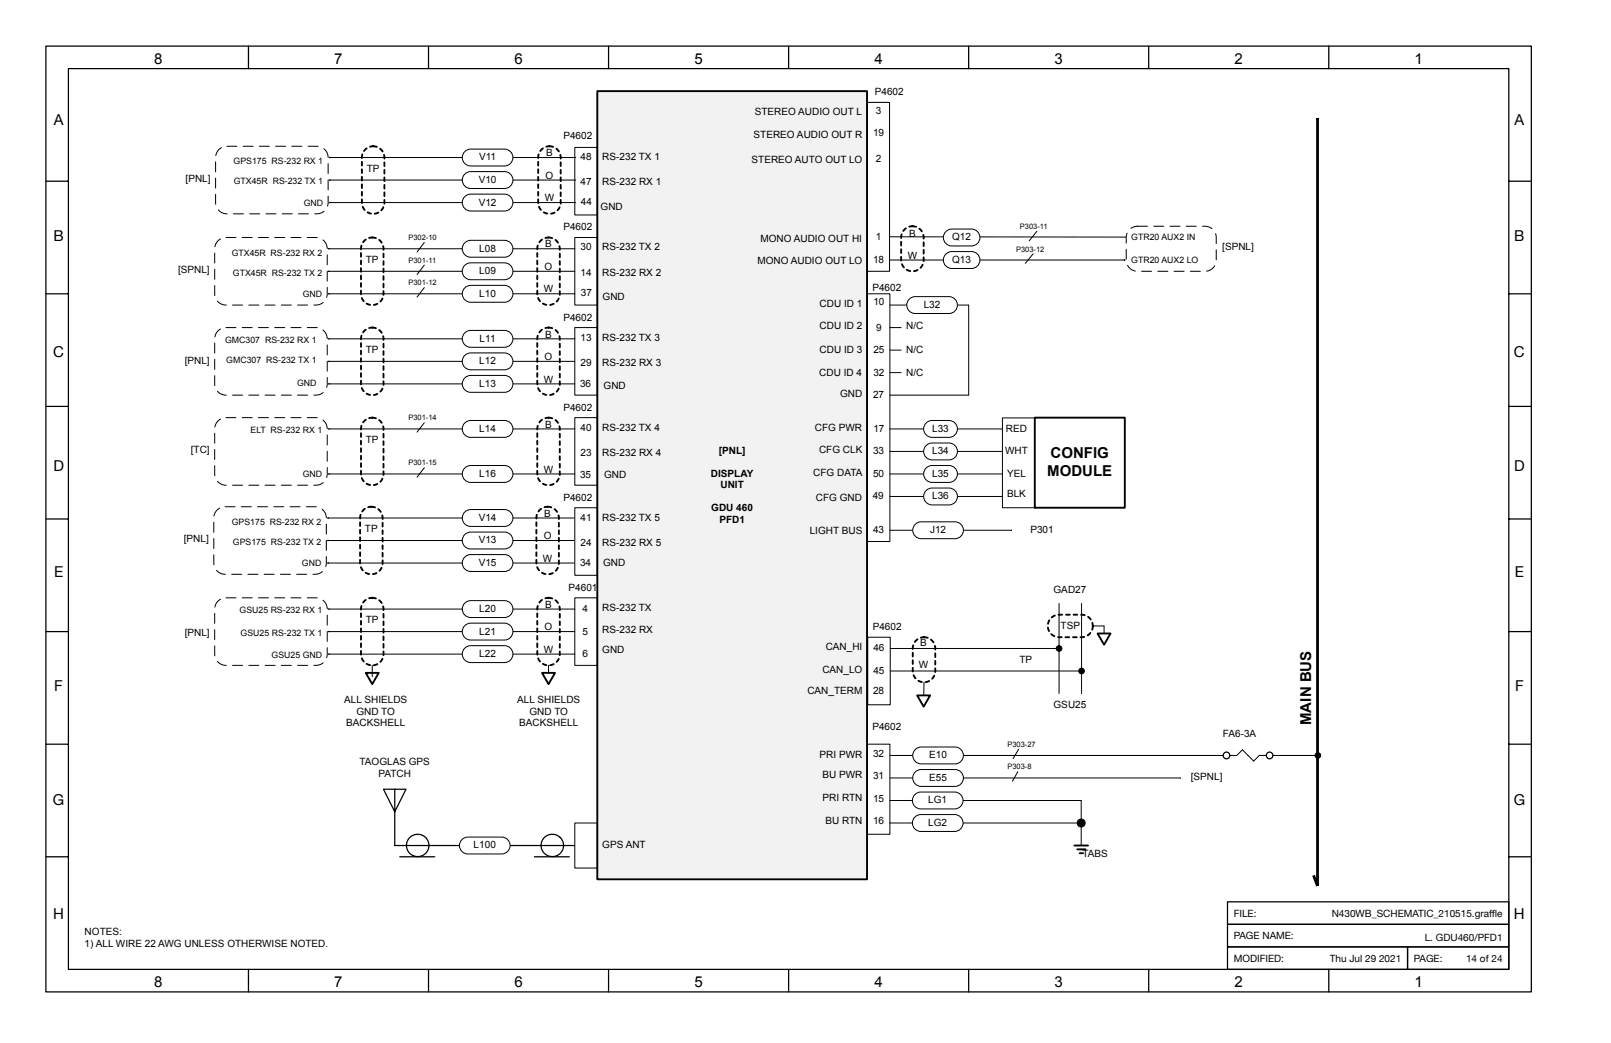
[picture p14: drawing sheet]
<svg xmlns="http://www.w3.org/2000/svg" width="432mm" height="279mm" viewBox="0 0 432 279" stroke-linecap="round" stroke-linejoin="round" font-family="sans-serif">
<defs><g id="words">
<g font-size="4">
<text x="41.3" y="17">8</text>
<text x="89.6" y="17">7</text>
<text x="137.9" y="17">6</text>
<text x="186.1" y="17">5</text>
<text x="234.4" y="17">4</text>
<text x="282.6" y="17">3</text>
<text x="330.9" y="17">2</text>
<text x="379.2" y="17">1</text>
<text x="14.4" y="33.5">A</text>
<text x="405.9" y="33.5">A</text>
<text x="14.3" y="64.5">B</text>
<text x="405.9" y="64.5">B</text>
<text x="14.3" y="95.5">C</text>
<text x="405.8" y="95.5">C</text>
<text x="281.6" y="122.8">CONFIG</text>
<text x="14.3" y="126.1">D</text>
<text x="280.7" y="127.6">MODULE</text>
<text x="405.8" y="126.1">D</text>
<text x="14.5" y="154.6">E</text>
<text x="406" y="154.6">E</text>
<text x="14.6" y="185.1">F</text>
<text x="406.1" y="185.1">F</text>
<text x="351.4" y="194.2" transform="rotate(-90 351.4 194.2)">MAIN BUS</text>
<text x="14.2" y="215.7">G</text>
<text x="405.7" y="215.7">G</text>
<text x="14.3" y="246.2">H</text>
<text x="405.8" y="246.2">H</text>
<text x="41.3" y="264.4">8</text>
<text x="89.6" y="264.4">7</text>
<text x="137.9" y="264.4">6</text>
<text x="186.1" y="264.4">5</text>
<text x="234.4" y="264.4">4</text>
<text x="282.6" y="264.4">3</text>
<text x="330.9" y="264.4">2</text>
<text x="379.2" y="264.4">1</text>
</g>
<g font-size="2.7">
<text x="234.5" y="25.5">P4602</text>
<text x="202.3" y="30.9">STEREO AUDIO OUT L</text>
<text x="234.8" y="30.5">3</text>
<text x="146.4" y="41.8">B</text>
<text x="151" y="37.3">P4602</text>
<text x="202" y="36.9">STEREO AUDIO OUT R</text>
<text x="234" y="36.5">19</text>
<text x="98.3" y="46">TP</text>
<text x="128.4" y="43">V11</text>
<text x="146.2" y="47.9">O</text>
<text x="155.6" y="43">48</text>
<text x="161.4" y="43">RS-232 TX 1</text>
<text x="201.5" y="43.6">STEREO AUTO OUT LO</text>
<text x="234.8" y="43.3">2</text>
<text x="49.7" y="48.7">[PNL]</text>
<text x="128.3" y="49">V10</text>
<text x="146" y="53.9">W</text>
<text x="155.6" y="49.7">47</text>
<text x="161.4" y="49.7">RS-232 RX 1</text>
<text x="128.3" y="55.1">V12</text>
<text x="155.7" y="55">44</text>
<text x="161" y="56.2">GND</text>
<text x="151" y="61.7">P4602</text>
<text x="203.8" y="64.8">MONO AUDIO OUT HI</text>
<text x="234.8" y="64.4">1</text>
<text x="243.7" y="63.4">B</text>
<text x="255.2" y="64.4">Q12</text>
<text x="98.1" y="70.4">TP</text>
<text x="128.5" y="67.4">L08</text>
<text x="146.1" y="66.3">B</text>
<text x="155.6" y="67.1">30</text>
<text x="161.4" y="67.1">RS-232 TX 2</text>
<text x="203" y="70.8">MONO AUDIO OUT LO</text>
<text x="234" y="70.4">18</text>
<text x="243.3" y="69.4">W</text>
<text x="255.2" y="70.4">Q13</text>
<text x="327.6" y="67.1">[SPNL]</text>
<text x="47.7" y="73.1">[SPNL]</text>
<text x="128.5" y="73.5">L09</text>
<text x="146" y="72.3">O</text>
<text x="155.6" y="73.8">14</text>
<text x="161.4" y="73.8">RS-232 RX 2</text>
<text x="233.8" y="77.9">P4602</text>
<text x="128.5" y="79.5">L10</text>
<text x="145.8" y="78.4">W</text>
<text x="155.7" y="79.2">37</text>
<text x="161.5" y="80.4">GND</text>
<text x="219.7" y="82.2">CDU ID 1</text>
<text x="234.1" y="81.8">10</text>
<text x="247.6" y="82.5">L32</text>
<text x="151" y="85.9">P4602</text>
<text x="219.7" y="88.2">CDU ID 2</text>
<text x="234.9" y="88.5">9</text>
<text x="242.9" y="88.2">N/C</text>
<text x="98.1" y="94.6">TP</text>
<text x="128.6" y="91.6">L11</text>
<text x="146.1" y="90.5">B</text>
<text x="155.6" y="91.2">13</text>
<text x="161.4" y="91.2">RS-232 TX 3</text>
<text x="219.7" y="94.6">CDU ID 3</text>
<text x="234.1" y="94.6">25</text>
<text x="242.9" y="94.6">N/C</text>
<text x="49.5" y="97.6">[PNL]</text>
<text x="128.5" y="97.6">L12</text>
<text x="146" y="96.6">O</text>
<text x="155.6" y="97.9">29</text>
<text x="161.4" y="97.9">RS-232 RX 3</text>
<text x="219.6" y="100.6">CDU ID 4</text>
<text x="234.1" y="100.6">32</text>
<text x="242.9" y="100.6">N/C</text>
<text x="128.5" y="103.6">L13</text>
<text x="145.8" y="102.6">W</text>
<text x="155.5" y="103.6">36</text>
<text x="161.8" y="104.3">GND</text>
<text x="225.2" y="106.3">GND</text>
<text x="234" y="106.6">27</text>
<text x="151" y="110">P4602</text>
<text x="98.1" y="118.7">TP</text>
<text x="128.5" y="115.7">L14</text>
<text x="146.1" y="114.5">B</text>
<text x="155.6" y="115.4">40</text>
<text x="161.4" y="115.4">RS-232 TX 4</text>
<text x="218.4" y="115.4">CFG PWR</text>
<text x="234.1" y="115.7">17</text>
<text x="249.9" y="115.7">L33</text>
<text x="269.6" y="115.7">RED</text>
<text x="51.1" y="121.4">[TC]</text>
<text x="155.6" y="122.1">23</text>
<text x="161.4" y="122.1">RS-232 RX 4</text>
<text x="192.7" y="121.6">[PNL]</text>
<text x="219.5" y="121.4">CFG CLK</text>
<text x="234" y="121.7">33</text>
<text x="249.9" y="121.7">L34</text>
<text x="269.4" y="121.7">WHT</text>
<text x="128.5" y="127.8">L16</text>
<text x="145.8" y="126.6">W</text>
<text x="155.5" y="128.1">35</text>
<text x="161.9" y="128.1">GND</text>
<text x="190.6" y="127.7">DISPLAY</text>
<text x="193.1" y="130.8">UNIT</text>
<text x="218" y="127.4">CFG DATA</text>
<text x="234" y="127.8">50</text>
<text x="249.9" y="127.8">L35</text>
<text x="269.9" y="127.8">YEL</text>
<text x="151" y="134.1">P4602</text>
<text x="190.7" y="136.9">GDU 460</text>
<text x="218.7" y="134.1">CFG GND</text>
<text x="233.9" y="133.7">49</text>
<text x="249.9" y="133.8">L36</text>
<text x="269.9" y="133">BLK</text>
<text x="97.8" y="142.6">TP</text>
<text x="128.3" y="139.6">V14</text>
<text x="145.9" y="138.4">B</text>
<text x="155.6" y="139.5">41</text>
<text x="161.4" y="139.5">RS-232 TX 5</text>
<text x="192.8" y="140">PFD1</text>
<text x="217" y="143.2">LIGHT BUS</text>
<text x="234" y="142.8">43</text>
<text x="249.3" y="142.8">J12</text>
<text x="276.2" y="142.8">P301</text>
<text x="49.3" y="145.3">[PNL]</text>
<text x="128.3" y="145.6">V13</text>
<text x="145.7" y="144.4">O</text>
<text x="155.6" y="146.2">24</text>
<text x="161.4" y="146.2">RS-232 RX 5</text>
<text x="128.3" y="151.6">V15</text>
<text x="145.5" y="150.5">W</text>
<text x="155.5" y="151.6">34</text>
<text x="161.7" y="151.6">GND</text>
<text x="152.4" y="158.3">P4601</text>
<text x="282.4" y="158.8">GAD27</text>
<text x="98.1" y="167">TP</text>
<text x="128.5" y="164">L20</text>
<text x="146.1" y="162.8">B</text>
<text x="156.2" y="164">4</text>
<text x="161.4" y="163.6">RS-232 TX</text>
<text x="49.5" y="170.3">[PNL]</text>
<text x="128.5" y="170">L21</text>
<text x="146" y="168.8">O</text>
<text x="156.2" y="170">5</text>
<text x="161.4" y="169.7">RS-232 RX</text>
<text x="233.9" y="168.8">P4602</text>
<text x="246.7" y="173">B</text>
<text x="284.3" y="168.5">TSP</text>
<text x="128.5" y="176">L22</text>
<text x="145.8" y="174.9">W</text>
<text x="156.2" y="176">6</text>
<text x="161.4" y="175">GND</text>
<text x="221.3" y="174.1">CAN_HI</text>
<text x="234.1" y="174.5">46</text>
<text x="246.3" y="179">W</text>
<text x="273.3" y="177.5">TP</text>
<text x="216.4" y="185.9">CAN_TERM</text>
<text x="220.4" y="180.2">CAN_LO</text>
<text x="234" y="185.8">28</text>
<text x="234.1" y="180.5">45</text>
<text x="92.3" y="188.3">ALL SHIELDS</text>
<text x="95.6" y="191.4">GND TO</text>
<text x="138.6" y="188.3">ALL SHIELDS</text>
<text x="141.9" y="191.4">GND TO</text>
<text x="282.4" y="189.6">GSU25</text>
<text x="92.8" y="194.5">BACKSHELL</text>
<text x="139.2" y="194.5">BACKSHELL</text>
<text x="233.8" y="195.5">P4602</text>
<text x="327.8" y="197.5">FA6-3A</text>
<text x="219.7" y="203.1">PRI PWR</text>
<text x="234" y="202.7">32</text>
<text x="249" y="203.2">E10</text>
<text x="96.4" y="205">TAOGLAS GPS</text>
<text x="101.5" y="208.1">PATCH</text>
<text x="220.4" y="208.4">BU PWR</text>
<text x="234" y="208.8">31</text>
<text x="249" y="209.2">E55</text>
<text x="319.2" y="208.9">[SPNL]</text>
<text x="220.5" y="214.5">PRI RTN</text>
<text x="234" y="214.8">15</text>
<text x="248.8" y="215.2">LG1</text>
<text x="221.2" y="220.8">BU RTN</text>
<text x="234" y="220.8">16</text>
<text x="248.8" y="221.3">LG2</text>
<text x="127" y="227.3">L100</text>
<text x="161.4" y="227.3">GPS ANT</text>
<text x="290.2" y="229.6">TABS</text>
<text x="330.7" y="245.6">FILE:</text>
<text x="356.9" y="245.6">N430WB_SCHEMATIC_210515.grafe</text>
<text x="399.2" y="245.6">f</text>
<text x="399.2" y="245.6">l</text>
<text x="22.7" y="250.5">NOTES:</text>
<text x="330.7" y="251.6">PAGE NAME:</text>
<text x="381.9" y="252">L. GDU460/PFD1</text>
<text x="22.7" y="253.6">1) ALL WIRE 22 AWG UNLESS OTHERWISE NOTED.</text>
<text x="330.7" y="257.6">MODIFIED:</text>
<text x="356.4" y="257.6">Thu Jul 29 2021</text>
<text x="378.9" y="257.6">PAGE:</text>
<text x="393" y="257.6">14 of 24</text>
</g>
<g font-size="2.3">
<text x="62.6" y="44">GPS175 RS-232 RX 1</text>
<text x="62.7" y="49.4">GTX45R RS-232 TX 1</text>
<text x="81.4" y="55.1">GND</text>
<text x="303.2" y="64.4">GTR20 AUX2 IN</text>
<text x="62.1" y="68.4">GTX45R RS-232 RX 2</text>
<text x="303.2" y="70.5">GTR20 AUX2 LO</text>
<text x="62.4" y="73.8">GTX45R RS-232 TX 2</text>
<text x="81.2" y="79.5">GND</text>
<text x="60.3" y="91.9">GMC307 RS-232 RX 1</text>
<text x="60.7" y="97.3">GMC307 RS-232 TX 1</text>
<text x="79.6" y="103.3">GND</text>
<text x="67.2" y="116">ELT RS-232 RX 1</text>
<text x="81.2" y="127.8">GND</text>
<text x="62.1" y="140.6">GPS175 RS-232 RX 2</text>
<text x="62.4" y="145.9">GPS175 RS-232 TX 2</text>
<text x="80.9" y="151.6">GND</text>
<text x="64.2" y="164.3">GSU25 RS-232 RX 1</text>
<text x="64.5" y="170.3">GSU25 RS-232 TX 1</text>
<text x="72.8" y="176.4">GSU25 GND</text>
</g>
<g font-size="2">
<text x="109.5" y="64.4">P302-10</text>
<text x="273.4" y="61.3">P303-11</text>
<text x="109.5" y="70.4">P301-11</text>
<text x="272.3" y="67.4">P303-12</text>
<text x="109.5" y="76.4">P301-12</text>
<text x="109.5" y="112.6">P301-14</text>
<text x="109.5" y="124.7">P301-15</text>
<text x="270" y="200.1">P303-27</text>
<text x="270" y="206.1">P303-8</text>
</g>
</g></defs>
<path d="M232.5 78.7h6v66.4h-6z" fill="none" stroke="#000" stroke-width=".27"/>
<path d="M154.1 160.1h6v18.1h-6z" fill="#fff"/>
<path d="M154.1 160.1h6v18.1h-6z" fill="none" stroke="#000" stroke-width=".27"/>
<path d="M105.8 226.5h48.3" fill="none" stroke="#000" stroke-width=".34"/>
<path d="M154.1 220.5h6v12h-6z" fill="#fff"/>
<path d="M154.1 220.5h6v12h-6z" fill="none" stroke="#000" stroke-width=".27"/>
<path d="M58.2 161.3a3 3 0 0 1 2.4-1.2h24.1a3 3 0 0 1 3 3.1v12a3 3 0 0 1-3 3h-24.1a3 3 0 0 1-3.1-3v-12l.1-.7z" fill="#fff"/>
<path d="M58.2 161.3a3 3 0 0 1 2.4-1.2h24.1a3 3 0 0 1 3 3.1v12a3 3 0 0 1-3 3h-24.1a3 3 0 0 1-3.1-3v-12l.1-.7z" fill="none" stroke="#000" stroke-width=".27" stroke-dasharray="2.7 1.7"/>
<path d="M154.1 39.5h6v18.1h-6z" fill="#fff"/>
<path d="M154.1 39.5h6v18.1h-6z" fill="none" stroke="#000" stroke-width=".27"/>
<path d="M154.1 63.6h6v18.1h-6z" fill="#fff"/>
<path d="M154.1 63.6h6v18.1h-6z" fill="none" stroke="#000" stroke-width=".27"/>
<path d="M154.1 87.8h6v18.1h-6z" fill="#fff"/>
<path d="M154.1 87.8h6v18.1h-6z" fill="none" stroke="#000" stroke-width=".27"/>
<path d="M154.1 111.9h6v18.1h-6z" fill="#fff"/>
<path d="M154.1 111.9h6v18.1h-6z" fill="none" stroke="#000" stroke-width=".27"/>
<path d="M154.1 136h6v18.1h-6z" fill="#fff"/>
<path d="M154.1 136h6v18.1h-6z" fill="none" stroke="#000" stroke-width=".27"/>
<path d="M232.6 170.7h6v18.1h-6z" fill="#fff"/>
<path d="M232.6 170.7h6v18.1h-6z" fill="none" stroke="#000" stroke-width=".27"/>
<path d="M232.5 199.4h6v24.1h-6z" fill="#fff"/>
<path d="M232.5 199.4h6v24.1h-6z" fill="none" stroke="#000" stroke-width=".27"/>
<path d="M232.4 27.4h6v45.3h-6z" fill="#fff"/>
<path d="M232.4 27.4h6v45.3h-6z" fill="none" stroke="#000" stroke-width=".27"/>
<path d="M160.1 24.4h72.3v211.1h-72.3z" fill="#f2f2f2"/>
<path d="M160.1 24.4h72.3v211.1h-72.3z" fill="none" stroke="#000" stroke-width=".5"/>
<g fill="none" stroke="#000" stroke-width=".27">
<path d="M238.6 63.4l65.6 .1M238.6 69.7h62.7M301.3 69.7h.2zM304.2 63.5h.2zM238.6 173.7h44.5M238.6 179.7h50.5M247.7 182.8l-.1 4.5M238.4 220.5h51.4v6"/>
<circle cx="283.9" cy="173.7" r=".75"/>
<circle cx="289.9" cy="179.7" r=".75"/>
</g>
<g fill="#000">
<circle cx="283.9" cy="173.7" r=".75"/>
<circle cx="289.9" cy="179.7" r=".75"/>
</g>
<path d="M245.3 171.8a3 3 0 0 1 3.4-.9 3 3 0 0 1 2 2.8v6a3 3 0 0 1-3 3.1 3 3 0 0 1-3.1-3.1v-6l.1-.7z" fill="none" stroke="#000" stroke-width=".5" stroke-dasharray="1 1"/>
<path d="M245.8 186.3h3.5l-1.7 3z" fill="#fff"/>
<path d="M245.8 186.3h3.5l-1.7 3z" fill="none" stroke="#000" stroke-width=".5"/>
<path d="M283.9 161.7v24.1M289.9 161.7v24.1M295.9 167.7v3" fill="none" stroke="#000" stroke-width=".27"/>
<path d="M281.5 165.8a3 3 0 0 1 2.4-1.1h6a3 3 0 0 1 3 3 3 3 0 0 1-3 3h-6a3 3 0 0 1-2.8-1.7 3 3 0 0 1 .4-3.2z" fill="none" stroke="#000" stroke-width=".5" stroke-dasharray="1 1"/>
<path d="M294.2 169.7h3.5l-1.8 3z" fill="#fff"/>
<path d="M294.2 169.7h3.5l-1.8 3z" fill="none" stroke="#000" stroke-width=".5"/>
<g fill="none" stroke="#000" stroke-width=".27">
<path d="M147 178.2v3.1M292.9 167.7h3M238.5 214.4h51.3v5"/>
<circle cx="289.8" cy="220.5" r="1.07"/>
</g>
<circle cx="289.8" cy="220.5" r="1.07" fill="#000"/>
<path d="M144.7 161.3a3 3 0 0 1 3.3-1 3 3 0 0 1 2 2.9v12a3 3 0 0 1-3 3 3 3 0 0 1-3-3v-12l.1-.7z" fill="none" stroke="#000" stroke-width=".5" stroke-dasharray="1 1"/>
<path d="M145.3 180.3h3.5l-1.8 3z" fill="#fff"/>
<path d="M145.3 180.3h3.5l-1.8 3z" fill="none" stroke="#000" stroke-width=".5"/>
<path d="M238.5 81.7h21.1v24.2M238.5 87.8h3M238.5 93.8h3M238.5 99.8h3M238.5 114.9h30.2M238.5 127h30.2M238.5 120.9h30.2M238.5 133h30.4" fill="none" stroke="#000" stroke-width=".27"/>
<path d="M268.7 112h9v24h-9z" fill="#fff"/>
<path d="M268.7 112h9v24h-9z" fill="none" stroke="#000" stroke-width=".27"/>
<path d="M277.4 111.9h24.1v24.1h-24.1z" fill="#fff"/>
<path d="M277.4 111.9h24.1v24.1h-24.1z" fill="none" stroke="#000" stroke-width=".5"/>
<path d="M88.1 66.6h.2zM88.1 72.7h.2zM88.3 66.6h65.8M88.3 72.7h65.8M88.1 90.8h.2zM88.1 96.8h.2zM88.3 90.8h65.8M88.3 96.8h65.8M88.1 114.9h.2zM88.3 114.9h65.8" fill="none" stroke="#000" stroke-width=".27"/>
<path d="M353.1 32v202.5" fill="none" stroke="#000" stroke-width=".75"/>
<path d="M353.1 32v-.3l.2 .3M352.1 234.5l1 2.8v-2.8" fill="none" stroke="#000" stroke-width=".75" stroke-linecap="butt"/>
<path d="M124.6 65l1-.5 .6-.1h9a2.26 2.26 0 0 1 2.3 2.2 2.26 2.26 0 0 1-2.3 2.3h-9a2.26 2.26 0 0 1-2.1-1.4 2.26 2.26 0 0 1 .5-2.5z" fill="#fff"/>
<path d="M124.6 65l1-.5 .6-.1h9a2.26 2.26 0 0 1 2.3 2.2 2.26 2.26 0 0 1-2.3 2.3h-9a2.26 2.26 0 0 1-2.1-1.4 2.26 2.26 0 0 1 .5-2.5z" fill="none" stroke="#000" stroke-width=".27"/>
<path d="M124.6 71.1l1-.6 .6-.1h9a2.26 2.26 0 0 1 2.3 2.3 2.26 2.26 0 0 1-2.3 2.2h-9a2.26 2.26 0 0 1-2.1-1.4 2.26 2.26 0 0 1 .5-2.4z" fill="#fff"/>
<path d="M124.6 71.1l1-.6 .6-.1h9a2.26 2.26 0 0 1 2.3 2.3 2.26 2.26 0 0 1-2.3 2.2h-9a2.26 2.26 0 0 1-2.1-1.4 2.26 2.26 0 0 1 .5-2.4z" fill="none" stroke="#000" stroke-width=".27"/>
<path d="M124.6 89.2l1-.6 .6-.1h9a2.26 2.26 0 0 1 2.3 2.3 2.26 2.26 0 0 1-2.3 2.2h-9a2.26 2.26 0 0 1-2.1-1.4 2.26 2.26 0 0 1 .5-2.4z" fill="#fff"/>
<path d="M124.6 89.2l1-.6 .6-.1h9a2.26 2.26 0 0 1 2.3 2.3 2.26 2.26 0 0 1-2.3 2.2h-9a2.26 2.26 0 0 1-2.1-1.4 2.26 2.26 0 0 1 .5-2.4z" fill="none" stroke="#000" stroke-width=".27"/>
<path d="M124.6 95.2l1-.6 .6-.1h9a2.26 2.26 0 0 1 2.3 2.3 2.26 2.26 0 0 1-2.3 2.3h-9a2.26 2.26 0 0 1-2.1-1.4 2.26 2.26 0 0 1 .5-2.5z" fill="#fff"/>
<path d="M124.6 95.2l1-.6 .6-.1h9a2.26 2.26 0 0 1 2.3 2.3 2.26 2.26 0 0 1-2.3 2.3h-9a2.26 2.26 0 0 1-2.1-1.4 2.26 2.26 0 0 1 .5-2.5z" fill="none" stroke="#000" stroke-width=".27"/>
<path d="M124.6 113.3l1-.6 .6-.1h9a2.26 2.26 0 0 1 2.3 2.3 2.26 2.26 0 0 1-2.3 2.3h-9a2.26 2.26 0 0 1-2.1-1.4 2.26 2.26 0 0 1 .5-2.5z" fill="#fff"/>
<path d="M124.6 113.3l1-.6 .6-.1h9a2.26 2.26 0 0 1 2.3 2.3 2.26 2.26 0 0 1-2.3 2.3h-9a2.26 2.26 0 0 1-2.1-1.4 2.26 2.26 0 0 1 .5-2.5z" fill="none" stroke="#000" stroke-width=".27"/>
<path d="M248.2 113.3l1-.6 .6-.1h4.6a2.26 2.26 0 0 1 2.2 2.3 2.26 2.26 0 0 1-2.2 2.3h-4.6a2.26 2.26 0 0 1-2.1-1.4 2.26 2.26 0 0 1 .5-2.5z" fill="#fff"/>
<path d="M248.2 113.3l1-.6 .6-.1h4.6a2.26 2.26 0 0 1 2.2 2.3 2.26 2.26 0 0 1-2.2 2.3h-4.6a2.26 2.26 0 0 1-2.1-1.4 2.26 2.26 0 0 1 .5-2.5z" fill="none" stroke="#000" stroke-width=".27"/>
<path d="M248.2 119.3l1-.5 .6-.1h4.6a2.26 2.26 0 0 1 2.2 2.2 2.26 2.26 0 0 1-2.2 2.3h-4.6a2.26 2.26 0 0 1-2.1-1.4 2.26 2.26 0 0 1 .5-2.5z" fill="#fff"/>
<path d="M248.2 119.3l1-.5 .6-.1h4.6a2.26 2.26 0 0 1 2.2 2.2 2.26 2.26 0 0 1-2.2 2.3h-4.6a2.26 2.26 0 0 1-2.1-1.4 2.26 2.26 0 0 1 .5-2.5z" fill="none" stroke="#000" stroke-width=".27"/>
<path d="M248.2 125.4l1-.6 .6-.1h4.6a2.26 2.26 0 0 1 2.2 2.3 2.26 2.26 0 0 1-2.2 2.2h-4.6a2.26 2.26 0 0 1-2.1-1.4 2.26 2.26 0 0 1 .5-2.4z" fill="#fff"/>
<path d="M248.2 125.4l1-.6 .6-.1h4.6a2.26 2.26 0 0 1 2.2 2.3 2.26 2.26 0 0 1-2.2 2.2h-4.6a2.26 2.26 0 0 1-2.1-1.4 2.26 2.26 0 0 1 .5-2.4z" fill="none" stroke="#000" stroke-width=".27"/>
<path d="M248.2 131.4l1-.6 .6-.1h4.6a2.26 2.26 0 0 1 2.2 2.3 2.26 2.26 0 0 1-2.2 2.3h-4.6a2.26 2.26 0 0 1-2.1-1.4 2.26 2.26 0 0 1 .5-2.5z" fill="#fff"/>
<path d="M248.2 131.4l1-.6 .6-.1h4.6a2.26 2.26 0 0 1 2.2 2.3 2.26 2.26 0 0 1-2.2 2.3h-4.6a2.26 2.26 0 0 1-2.1-1.4 2.26 2.26 0 0 1 .5-2.5z" fill="none" stroke="#000" stroke-width=".27"/>
<path d="M253.5 62l1-.6h.6h5.3a2.26 2.26 0 0 1 2.3 2.2 2.26 2.26 0 0 1-2.3 2.3h-5.3a2.26 2.26 0 0 1-2.1-1.4 2.26 2.26 0 0 1 .5-2.5z" fill="#fff"/>
<path d="M253.5 62l1-.6h.6h5.3a2.26 2.26 0 0 1 2.3 2.2 2.26 2.26 0 0 1-2.3 2.3h-5.3a2.26 2.26 0 0 1-2.1-1.4 2.26 2.26 0 0 1 .5-2.5z" fill="none" stroke="#000" stroke-width=".27"/>
<path d="M253.5 68.1l1-.6 .6-.1h5.3a2.26 2.26 0 0 1 2.3 2.3 2.26 2.26 0 0 1-2.3 2.2h-5.3a2.26 2.26 0 0 1-2.1-1.4 2.26 2.26 0 0 1 .5-2.4z" fill="#fff"/>
<path d="M253.5 68.1l1-.6 .6-.1h5.3a2.26 2.26 0 0 1 2.3 2.3 2.26 2.26 0 0 1-2.3 2.2h-5.3a2.26 2.26 0 0 1-2.1-1.4 2.26 2.26 0 0 1 .5-2.4zM238.6 202.4h89.3M329.6 202.4h1.9l1.5-1.5 3 3 1.5-1.5h1.9" fill="none" stroke="#000" stroke-width=".27"/>
<circle cx="340.3" cy="202.4" r=".89" fill="#fff"/>
<circle cx="340.3" cy="202.4" r=".89" fill="none" stroke="#000" stroke-width=".34"/>
<circle cx="328.7" cy="202.4" r=".89" fill="#fff"/>
<circle cx="328.7" cy="202.4" r=".89" fill="none" stroke="#000" stroke-width=".34"/>
<g fill="none" stroke="#000" stroke-width=".27">
<path d="M341.2 202.4h11.3"/>
<circle cx="353.2" cy="202.4" r=".75"/>
</g>
<circle cx="353.2" cy="202.4" r=".75" fill="#000"/>
<path d="M245.3 200.8l1-.6 .6-.1h9.1a2.26 2.26 0 0 1 2.2 2.3 2.26 2.26 0 0 1-2.2 2.2h-9.1a2.26 2.26 0 0 1-2.1-1.4 2.26 2.26 0 0 1 .5-2.4z" fill="#fff"/>
<path d="M238.6 208.4h77.8l-.2 .1M245.3 200.8l1-.6 .6-.1h9.1a2.26 2.26 0 0 1 2.2 2.3 2.26 2.26 0 0 1-2.2 2.2h-9.1a2.26 2.26 0 0 1-2.1-1.4 2.26 2.26 0 0 1 .5-2.4z" fill="none" stroke="#000" stroke-width=".27"/>
<path d="M245.3 206.8l1-.6 .6-.1h9.1a2.26 2.26 0 0 1 2.2 2.3 2.26 2.26 0 0 1-2.2 2.3h-9.1a2.26 2.26 0 0 1-2.1-1.4 2.26 2.26 0 0 1 .5-2.5z" fill="#fff"/>
<path d="M245.3 206.8l1-.6 .6-.1h9.1a2.26 2.26 0 0 1 2.2 2.3 2.26 2.26 0 0 1-2.2 2.3h-9.1a2.26 2.26 0 0 1-2.1-1.4 2.26 2.26 0 0 1 .5-2.5z" fill="none" stroke="#000" stroke-width=".27"/>
<path d="M245.2 212.8l1-.5 .6-.1h9.1a2.26 2.26 0 0 1 2.2 2.2 2.26 2.26 0 0 1-2.2 2.3h-9.1a2.26 2.26 0 0 1-2.1-1.4 2.26 2.26 0 0 1 .5-2.5z" fill="#fff"/>
<path d="M245.2 212.8l1-.5 .6-.1h9.1a2.26 2.26 0 0 1 2.2 2.2 2.26 2.26 0 0 1-2.2 2.3h-9.1a2.26 2.26 0 0 1-2.1-1.4 2.26 2.26 0 0 1 .5-2.5z" fill="none" stroke="#000" stroke-width=".27"/>
<path d="M245.2 218.9l1-.6 .6-.1h9.1a2.26 2.26 0 0 1 2.2 2.3 2.26 2.26 0 0 1-2.2 2.2h-9.1a2.26 2.26 0 0 1-2.1-1.4 2.26 2.26 0 0 1 .5-2.4z" fill="#fff"/>
<path d="M245.2 218.9l1-.6 .6-.1h9.1a2.26 2.26 0 0 1 2.2 2.3 2.26 2.26 0 0 1-2.2 2.2h-9.1a2.26 2.26 0 0 1-2.1-1.4 2.26 2.26 0 0 1 .5-2.4z" fill="none" stroke="#000" stroke-width=".27"/>
<path d="M58.7 64.3l1.2-.6 .7-.1h24.1a3 3 0 0 1 3 3v12.1a3 3 0 0 1-3 3h-24.1a3 3 0 0 1-3.1-3v-12.1a3 3 0 0 1 1.2-2.3z" fill="#fff"/>
<path d="M58.2 64.8a3 3 0 0 1 2.4-1.2h24.1a3 3 0 0 1 3 3v12.1a3 3 0 0 1-3 3h-24.1a3 3 0 0 1-3.1-3v-12.1l.1-.7z" fill="none" stroke="#000" stroke-width=".27" stroke-dasharray="2.7 1.7"/>
<path d="M58.7 112.5l1.2-.5 .7-.1h24.1a3 3 0 0 1 3 3v12.1a3 3 0 0 1-3 3h-24.1a3 3 0 0 1-3.1-3v-12.1a3 3 0 0 1 1.2-2.4z" fill="#fff"/>
<path d="M58.2 113a3 3 0 0 1 2.4-1.1h24.1a3 3 0 0 1 3 3v12.1a3 3 0 0 1-3 3h-24.1a3 3 0 0 1-3.1-3v-12.1l.1-.7z" fill="none" stroke="#000" stroke-width=".27" stroke-dasharray="2.7 1.7"/>
<path d="M88.1 163.2h.2zM88.1 169.2h.2zM88.3 163.2h65.8M88.3 169.2h65.8" fill="none" stroke="#000" stroke-width=".27"/>
<path d="M124.6 161.6l1-.6 .6-.1h9a2.26 2.26 0 0 1 2.3 2.3 2.26 2.26 0 0 1-2.3 2.2h-9a2.26 2.26 0 0 1-2.1-1.4 2.26 2.26 0 0 1 .5-2.4z" fill="#fff"/>
<path d="M124.6 161.6l1-.6 .6-.1h9a2.26 2.26 0 0 1 2.3 2.3 2.26 2.26 0 0 1-2.3 2.2h-9a2.26 2.26 0 0 1-2.1-1.4 2.26 2.26 0 0 1 .5-2.4z" fill="none" stroke="#000" stroke-width=".27"/>
<path d="M124.6 167.6l1-.6 .6-.1h9a2.26 2.26 0 0 1 2.3 2.3 2.26 2.26 0 0 1-2.3 2.3h-9a2.26 2.26 0 0 1-2.1-1.4 2.26 2.26 0 0 1 .5-2.5z" fill="#fff"/>
<path d="M88.1 175.2h.2zM88.3 175.2h65.8M124.6 167.6l1-.6 .6-.1h9a2.26 2.26 0 0 1 2.3 2.3 2.26 2.26 0 0 1-2.3 2.3h-9a2.26 2.26 0 0 1-2.1-1.4 2.26 2.26 0 0 1 .5-2.5z" fill="none" stroke="#000" stroke-width=".27"/>
<path d="M124.6 173.6l1-.6h.6h9a2.26 2.26 0 0 1 2.3 2.2 2.26 2.26 0 0 1-2.3 2.3h-9a2.26 2.26 0 0 1-2.1-1.4 2.26 2.26 0 0 1 .5-2.5z" fill="#fff"/>
<path d="M238.5 105.9h21.1M124.6 173.6l1-.6h.6h9a2.26 2.26 0 0 1 2.3 2.2 2.26 2.26 0 0 1-2.3 2.3h-9a2.26 2.26 0 0 1-2.1-1.4 2.26 2.26 0 0 1 .5-2.5z" fill="none" stroke="#000" stroke-width=".27"/>
<path d="M243.7 80.1l1-.6h.6h9.1a2.26 2.26 0 0 1 2.2 2.2 2.26 2.26 0 0 1-2.2 2.3h-9.1a2.26 2.26 0 0 1-2.1-1.4 2.26 2.26 0 0 1 .5-2.5z" fill="#fff"/>
<path d="M243.7 80.1l1-.6h.6h9.1a2.26 2.26 0 0 1 2.2 2.2 2.26 2.26 0 0 1-2.2 2.3h-9.1a2.26 2.26 0 0 1-2.1-1.4 2.26 2.26 0 0 1 .5-2.5z" fill="none" stroke="#000" stroke-width=".27"/>
<g fill="none" stroke="#000" stroke-width=".34">
<path d="M105.8 211.4h3l-3 6.1-3-6.1h3v15.1M107.2 229.5h9.3M143.2 229.5h9.4"/>
<circle cx="111.9" cy="226.5" r="3"/>
<circle cx="148" cy="226.5" r="3"/>
</g>
<path d="M123.8 224.9l1-.6 .6-.1h9.1a2.26 2.26 0 0 1 2.2 2.3 2.26 2.26 0 0 1-2.2 2.3h-9.1a2.26 2.26 0 0 1-2.1-1.4 2.26 2.26 0 0 1 .5-2.5z" fill="#fff"/>
<path d="M123.8 224.9l1-.6 .6-.1h9.1a2.26 2.26 0 0 1 2.2 2.3 2.26 2.26 0 0 1-2.2 2.3h-9.1a2.26 2.26 0 0 1-2.1-1.4 2.26 2.26 0 0 1 .5-2.5z" fill="none" stroke="#000" stroke-width=".27"/>
<path d="M302.5 61.7a3 3 0 0 1 2.4-1.1h18.1a3 3 0 0 1 3 3v6.1a3 3 0 0 1-3 3h-18.1a3 3 0 0 1-3-3v-6.1v-.7z" fill="#fff"/>
<path d="M302.5 61.7a3 3 0 0 1 2.4-1.1h18.1a3 3 0 0 1 3 3v6.1a3 3 0 0 1-3 3h-18.1a3 3 0 0 1-3-3v-6.1v-.7z" fill="none" stroke="#000" stroke-width=".27" stroke-dasharray="2.7 1.7"/>
<path d="M242.2 61.7a3 3 0 0 1 3.4-.9 3 3 0 0 1 2 2.8v6.1a3 3 0 0 1-3 3 3 3 0 0 1-3.1-3v-6.1l.1-.7z" fill="none" stroke="#000" stroke-width=".5" stroke-dasharray="1 1"/>
<path d="M58.2 88.9a3 3 0 0 1 2.4-1.1h24.1a3 3 0 0 1 3 3v12a3 3 0 0 1-3 3.1h-24.1a3 3 0 0 1-3.1-3.1v-12l.1-.7z" fill="#fff"/>
<path d="M58.2 88.9a3 3 0 0 1 2.4-1.1h24.1a3 3 0 0 1 3 3v12a3 3 0 0 1-3 3.1h-24.1a3 3 0 0 1-3.1-3.1v-12l.1-.7z" fill="none" stroke="#000" stroke-width=".27" stroke-dasharray="2.7 1.7"/>
<path d="M144.7 64.8a3 3 0 0 1 3.3-1 3 3 0 0 1 2 2.8v12.1a3 3 0 0 1-3 3 3 3 0 0 1-3-3v-12.1l.1-.7zM144.7 88.9a3 3 0 0 1 3.3-1 3 3 0 0 1 2 2.9v12a3 3 0 0 1-3 3.1 3 3 0 0 1-3-3.1v-12l.1-.7zM144.7 113a3 3 0 0 1 3.3-.9 3 3 0 0 1 2 2.8v12.1a3 3 0 0 1-3 3 3 3 0 0 1-3-3v-12.1l.1-.7z" fill="none" stroke="#000" stroke-width=".5" stroke-dasharray="1 1"/>
<path d="M88.1 127h.2zM88.3 127h65.8" fill="none" stroke="#000" stroke-width=".27"/>
<path d="M124.6 125.4l1-.6 .6-.1h9a2.26 2.26 0 0 1 2.3 2.3 2.26 2.26 0 0 1-2.3 2.2h-9a2.26 2.26 0 0 1-2.1-1.4 2.26 2.26 0 0 1 .5-2.4z" fill="#fff"/>
<path d="M88.1 102.8h.2zM88.3 102.8h65.8M124.6 125.4l1-.6 .6-.1h9a2.26 2.26 0 0 1 2.3 2.3 2.26 2.26 0 0 1-2.3 2.2h-9a2.26 2.26 0 0 1-2.1-1.4 2.26 2.26 0 0 1 .5-2.4z" fill="none" stroke="#000" stroke-width=".27"/>
<path d="M124.6 101.2l1-.5 .6-.1h9a2.26 2.26 0 0 1 2.3 2.2 2.26 2.26 0 0 1-2.3 2.3h-9a2.26 2.26 0 0 1-2.1-1.4 2.26 2.26 0 0 1 .5-2.5z" fill="#fff"/>
<path d="M88.1 78.7h.2zM88.3 78.7h65.8M124.6 101.2l1-.5 .6-.1h9a2.26 2.26 0 0 1 2.3 2.2 2.26 2.26 0 0 1-2.3 2.3h-9a2.26 2.26 0 0 1-2.1-1.4 2.26 2.26 0 0 1 .5-2.5z" fill="none" stroke="#000" stroke-width=".27"/>
<path d="M124.6 77.1l1-.6 .6-.1h9a2.26 2.26 0 0 1 2.3 2.3 2.26 2.26 0 0 1-2.3 2.3h-9a2.26 2.26 0 0 1-2.1-1.4 2.26 2.26 0 0 1 .5-2.5z" fill="#fff"/>
<path d="M124.6 77.1l1-.6 .6-.1h9a2.26 2.26 0 0 1 2.3 2.3 2.26 2.26 0 0 1-2.3 2.3h-9a2.26 2.26 0 0 1-2.1-1.4 2.26 2.26 0 0 1 .5-2.5z" fill="none" stroke="#000" stroke-width=".27"/>
<path d="M288 226.5h3.6M288.7 227.5h2.3M289.4 228.6h.9" fill="none" stroke="#000" stroke-width=".5"/>
<path d="M98 180.3h3.5l-1.7 3z" fill="#fff"/>
<path d="M98 180.3h3.5l-1.7 3z" fill="none" stroke="#000" stroke-width=".5"/>
<path d="M97.9 64.3a3 3 0 0 1 3.2-.4 3 3 0 0 1 1.7 2.7v12.1a3 3 0 0 1-3 3 3 3 0 0 1-3-3v-12.1a3 3 0 0 1 1.1-2.3zM97.9 88.4a3 3 0 0 1 3.2-.4 3 3 0 0 1 1.7 2.8v12a3 3 0 0 1-3 3.1 3 3 0 0 1-3-3.1v-12a3 3 0 0 1 1.1-2.4zM97.4 113a3 3 0 0 1 3.4-.9 3 3 0 0 1 2 2.8v12.1a3 3 0 0 1-3 3 3 3 0 0 1-3-3v-12.1v-.7zM97.4 161.3a3 3 0 0 1 3.4-1 3 3 0 0 1 2 2.9v12a3 3 0 0 1-3 3 3 3 0 0 1-3-3v-12v-.7z" fill="none" stroke="#000" stroke-width=".5" stroke-dasharray="1 1"/>
<path d="M238.5 142h32.7l-.2 .1M99.8 178.2v3.1" fill="none" stroke="#000" stroke-width=".27"/>
<path d="M245.3 140.4l1-.5 .6-.1h9.1a2.26 2.26 0 0 1 2.2 2.2 2.26 2.26 0 0 1-2.2 2.3h-9.1a2.26 2.26 0 0 1-2.1-1.4 2.26 2.26 0 0 1 .5-2.5z" fill="#fff"/>
<g fill="none" stroke="#000" stroke-width=".27">
<path d="M88.3 42.2h.2zM88.3 48.2h.2zM88.5 42.2h65.8M88.5 48.2h65.8M113.7 65l-1.9 2.5M113.7 71l-1.9 2.5M113.7 77l-1.9 2.6M276.9 68l-2 2.5M277.9 62l-2 2.5M113.7 113.2l-1.9 2.6M113.7 125.3l-1.9 2.5M245.3 140.4l1-.5 .6-.1h9.1a2.26 2.26 0 0 1 2.2 2.2 2.26 2.26 0 0 1-2.2 2.3h-9.1a2.26 2.26 0 0 1-2.1-1.4 2.26 2.26 0 0 1 .5-2.5z"/>
<path d="M272.8 206.7l-1.4 2.6M273 200.7l-1.5 2.5"/>
</g>
<path d="M124.6 40.6l1-.6 .6-.1h9a2.26 2.26 0 0 1 2.3 2.3 2.26 2.26 0 0 1-2.3 2.3h-9a2.26 2.26 0 0 1-2.1-1.4 2.26 2.26 0 0 1 .5-2.5z" fill="#fff"/>
<path d="M124.6 40.6l1-.6 .6-.1h9a2.26 2.26 0 0 1 2.3 2.3 2.26 2.26 0 0 1-2.3 2.3h-9a2.26 2.26 0 0 1-2.1-1.4 2.26 2.26 0 0 1 .5-2.5z" fill="none" stroke="#000" stroke-width=".27"/>
<path d="M124.6 46.6l1-.5 .6-.1h9a2.26 2.26 0 0 1 2.3 2.2 2.26 2.26 0 0 1-2.3 2.3h-9a2.26 2.26 0 0 1-2.1-1.4 2.26 2.26 0 0 1 .5-2.5z" fill="#fff"/>
<path d="M124.6 46.6l1-.5 .6-.1h9a2.26 2.26 0 0 1 2.3 2.2 2.26 2.26 0 0 1-2.3 2.3h-9a2.26 2.26 0 0 1-2.1-1.4 2.26 2.26 0 0 1 .5-2.5z" fill="none" stroke="#000" stroke-width=".27"/>
<path d="M58.9 39.8l1.2-.5 .7-.1h24.1a3 3 0 0 1 3.1 3v12.1a3 3 0 0 1-3.1 3h-24.1a3 3 0 0 1-3-3v-12.1a3 3 0 0 1 1.1-2.4z" fill="#fff"/>
<path d="M58.5 40.3a3 3 0 0 1 2.3-1.1h24.1a3 3 0 0 1 3.1 3v12.1a3 3 0 0 1-3.1 3h-24.1a3 3 0 0 1-3-3v-12.1l.1-.7z" fill="none" stroke="#000" stroke-width=".27" stroke-dasharray="2.7 1.7"/>
<path d="M144.9 40.3a3 3 0 0 1 3.4-.9 3 3 0 0 1 2 2.8v12.1a3 3 0 0 1-3 3 3 3 0 0 1-3.1-3v-12.1l.1-.7z" fill="none" stroke="#000" stroke-width=".5" stroke-dasharray="1 1"/>
<path d="M88.3 54.3h.2zM88.5 54.3h65.8" fill="none" stroke="#000" stroke-width=".27"/>
<path d="M124.6 52.7l1-.6 .6-.1h9a2.26 2.26 0 0 1 2.3 2.3 2.26 2.26 0 0 1-2.3 2.2h-9a2.26 2.26 0 0 1-2.1-1.4 2.26 2.26 0 0 1 .5-2.4z" fill="#fff"/>
<path d="M124.6 52.7l1-.6 .6-.1h9a2.26 2.26 0 0 1 2.3 2.3 2.26 2.26 0 0 1-2.3 2.2h-9a2.26 2.26 0 0 1-2.1-1.4 2.26 2.26 0 0 1 .5-2.4zM87.8 138.8h.2zM88 138.8h65.8M87.8 144.8h.2zM88 144.8h65.8" fill="none" stroke="#000" stroke-width=".27"/>
<path d="M98.1 39.8a3 3 0 0 1 3.2-.3 3 3 0 0 1 1.7 2.7v12.1a3 3 0 0 1-3 3 3 3 0 0 1-3-3v-12.1a3 3 0 0 1 1.1-2.4z" fill="none" stroke="#000" stroke-width=".5" stroke-dasharray="1 1"/>
<path d="M124.6 137.2l1-.6 .6-.1h9a2.26 2.26 0 0 1 2.3 2.3 2.26 2.26 0 0 1-2.3 2.2h-9a2.26 2.26 0 0 1-2.1-1.4 2.26 2.26 0 0 1 .5-2.4z" fill="#fff"/>
<path d="M124.6 137.2l1-.6 .6-.1h9a2.26 2.26 0 0 1 2.3 2.3 2.26 2.26 0 0 1-2.3 2.2h-9a2.26 2.26 0 0 1-2.1-1.4 2.26 2.26 0 0 1 .5-2.4z" fill="none" stroke="#000" stroke-width=".27"/>
<path d="M124.6 143.2l1-.6 .6-.1h9a2.26 2.26 0 0 1 2.3 2.3 2.26 2.26 0 0 1-2.3 2.3h-9a2.26 2.26 0 0 1-2.1-1.4 2.26 2.26 0 0 1 .5-2.5z" fill="#fff"/>
<path d="M124.6 143.2l1-.6 .6-.1h9a2.26 2.26 0 0 1 2.3 2.3 2.26 2.26 0 0 1-2.3 2.3h-9a2.26 2.26 0 0 1-2.1-1.4 2.26 2.26 0 0 1 .5-2.5z" fill="none" stroke="#000" stroke-width=".27"/>
<path d="M58 136.9a3 3 0 0 1 2.3-1.2h24.2a3 3 0 0 1 3 3.1v12a3 3 0 0 1-3 3h-24.2a3 3 0 0 1-3-3v-12l.1-.7z" fill="#fff"/>
<path d="M58 136.9a3 3 0 0 1 2.3-1.2h24.2a3 3 0 0 1 3 3.1v12a3 3 0 0 1-3 3h-24.2a3 3 0 0 1-3-3v-12l.1-.7z" fill="none" stroke="#000" stroke-width=".27" stroke-dasharray="2.7 1.7"/>
<path d="M144.4 136.9a3 3 0 0 1 3.4-1 3 3 0 0 1 2 2.9v12a3 3 0 0 1-3 3 3 3 0 0 1-3-3v-12v-.7z" fill="none" stroke="#000" stroke-width=".5" stroke-dasharray="1 1"/>
<path d="M87.8 150.8h.2zM88 150.8h65.8" fill="none" stroke="#000" stroke-width=".27"/>
<path d="M124.6 149.2l1-.6h.6h9a2.26 2.26 0 0 1 2.3 2.2 2.26 2.26 0 0 1-2.3 2.3h-9a2.26 2.26 0 0 1-2.1-1.4 2.26 2.26 0 0 1 .5-2.5z" fill="#fff"/>
<path d="M124.6 149.2l1-.6h.6h9a2.26 2.26 0 0 1 2.3 2.2 2.26 2.26 0 0 1-2.3 2.3h-9a2.26 2.26 0 0 1-2.1-1.4 2.26 2.26 0 0 1 .5-2.5z" fill="none" stroke="#000" stroke-width=".27"/>
<path d="M97.2 136.9a3 3 0 0 1 3.3-1 3 3 0 0 1 2 2.9v12a3 3 0 0 1-3 3 3 3 0 0 1-3-3v-12l.1-.7z" fill="none" stroke="#000" stroke-width=".5" stroke-dasharray="1 1"/>
<path d="M12.3 12.3h398.1v253.4h-398.1z" fill="none" stroke="#000" stroke-width=".34"/>
<path d="M404.4 229.5h6z" fill="#fff"/>
<g fill="none" stroke="#000" stroke-width=".34">
<path d="M18.3 18.4h386.1v241.3h-386.1zM66.6 12.3v6.1M114.9 12.3v6.1M163.1 12.3v6.1M211.4 12.3v6.1M259.6 12.3v6.1M307.9 12.3v6.1M356.2 12.3v6.1M12.3 48.5h6M404.4 48.5h6M12.3 78.7h6M404.4 78.7h6"/>
<path d="M12.3 108.9h6M404.4 108.9h6M12.3 139h6M404.4 139h6M12.3 169.2h6M404.4 169.2h6M12.3 199.4h6M404.4 199.4h6M12.3 229.5h6M404.4 229.5h6M66.6 259.7v6M114.9 259.7v6"/>
<path d="M163.1 259.7v6M211.4 259.7v6M259.6 259.7v6M307.9 259.7v6M329 247.6h75.4v6h-75.4zM329 241.6h75.4v6h-75.4zM329 253.6h48.3v6.1h-48.3zM356.2 259.7v6M377.3 253.6h27.1v6.1h-27.1z"/>
</g>
<use href="#words"/>
</svg>
